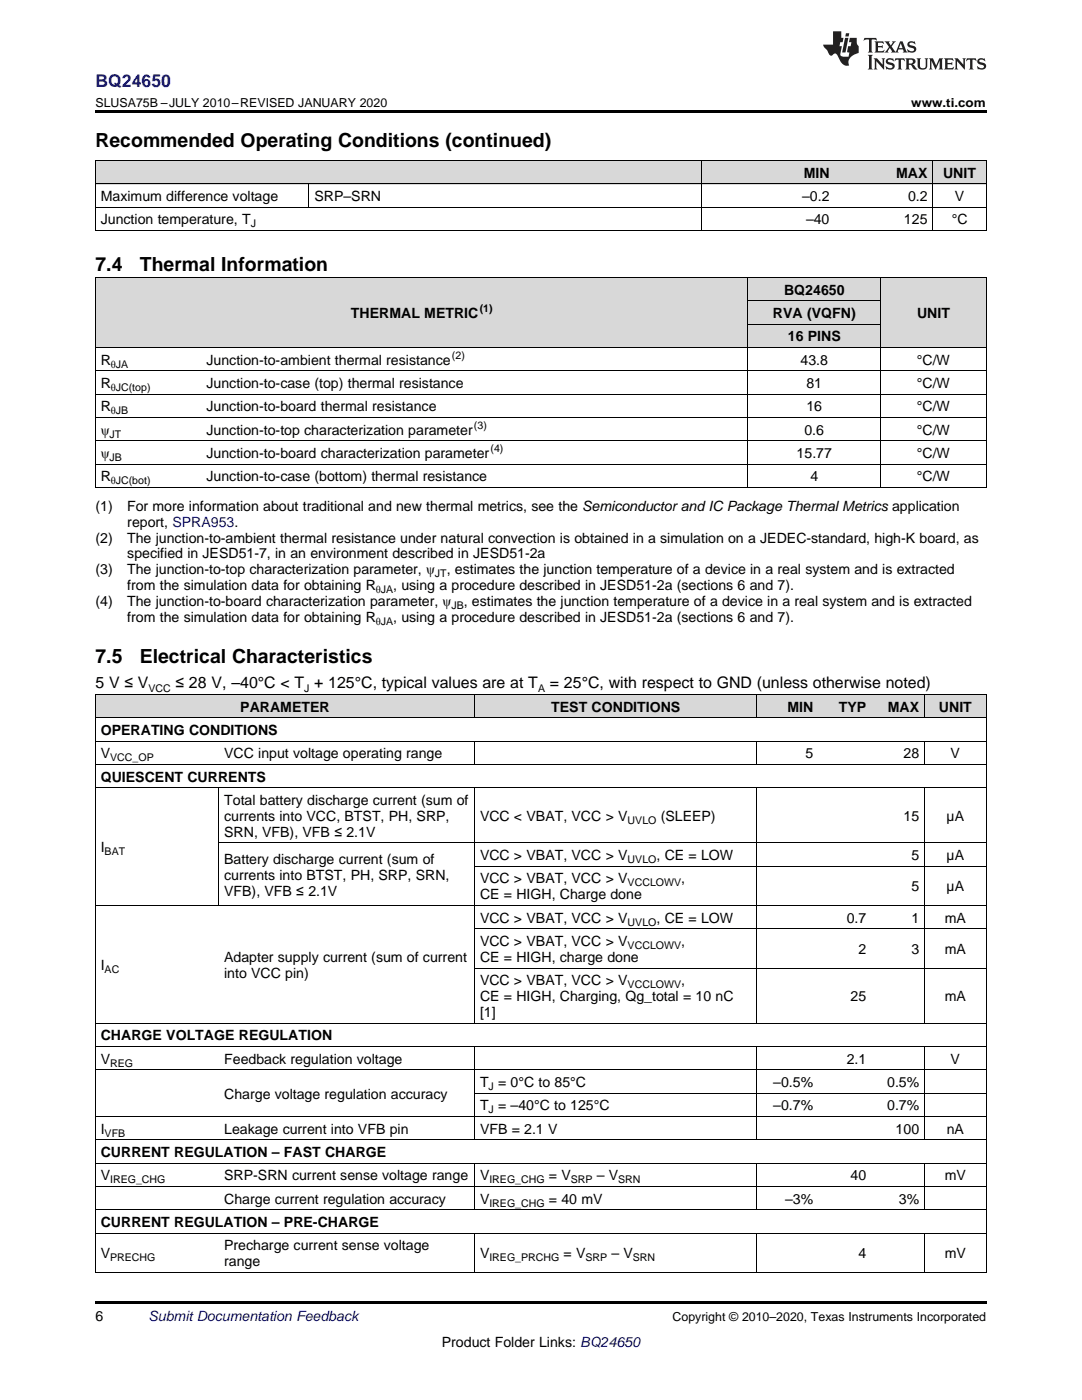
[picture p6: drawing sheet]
<svg xmlns="http://www.w3.org/2000/svg" width="216mm" height="279mm" viewBox="0 0 216 279" stroke-linecap="round" stroke-linejoin="round" font-family="sans-serif">
<defs><g id="words">
<g font-size="3.9">
<text x="19" y="29.3">Recommended Operating Conditions (continued)</text>
<text x="19" y="54.2">7.4</text>
<text x="27.9" y="54.2">Thermal Information</text>
<text x="19" y="132.2">7.5</text>
<text x="27.9" y="132.2">Electrical Characteristics</text>
</g>
<text font-size="3.5" fill="#00f" x="19" y="17.3">BQ24650</text>
<g font-size="3.2">
<text x="19" y="137.4">5 V ≤ V</text>
<text x="35" y="137.4">≤ 28 V, –40°C &lt; T + 125°C, typical values are at T</text>
<text x="109.7" y="137.4">= 25°C, with respect to GND (unless otherwise noted)</text>
</g>
<g font-size="2.8">
<text x="160.4" y="35.5">MIN</text>
<text x="178.8" y="35.5">MAX</text>
<text x="188.2" y="35.5">UNIT</text>
<text x="20.1" y="40.1">Maximum difference voltage</text>
<text x="62.8" y="40.1">SRP–SRN</text>
<text x="160.1" y="40.1">–0.2</text>
<text x="181.2" y="40.1">0.2</text>
<text x="190.5" y="40.1">V</text>
<text x="20.1" y="44.8">Junction temperature, T</text>
<text x="160.8" y="44.8">–40</text>
<text x="180.4" y="44.8">125</text>
<text x="189.9" y="44.8">°C</text>
<text x="156.5" y="58.8">BQ24650</text>
<text x="70" y="63.5">THERMAL METRIC</text>
<text x="154.2" y="63.5">RVA (VQFN)</text>
<text x="183" y="63.5">UNIT</text>
<text x="157.2" y="68.1">16 PINS</text>
<text x="20.1" y="72.8">R</text>
<text x="20.1" y="77.4">R</text>
<text x="41.2" y="72.8">Junction-to-ambient thermal resistance</text>
<text x="41.2" y="77.4">Junction-to-case (top) thermal resistance</text>
<text x="159.7" y="72.8">43.8</text>
<text x="160.9" y="77.4">81</text>
<text x="183" y="72.8">°C/W</text>
<text x="183" y="77.4">°C/W</text>
<text x="20.1" y="82.1">R</text>
<text x="41.2" y="82.1">Junction-to-board thermal resistance</text>
<text x="160.9" y="82.1">16</text>
<text x="183" y="82.1">°C/W</text>
<text x="20.1" y="86.7">ψ</text>
<text x="41.2" y="86.7">Junction-to-top characterization parameter</text>
<text x="160.5" y="86.7">0.6</text>
<text x="183" y="86.7">°C/W</text>
<text x="20.1" y="91.4">ψ</text>
<text x="41.2" y="91.4">Junction-to-board characterization parameter</text>
<text x="159" y="91.4">15.77</text>
<text x="183" y="91.4">°C/W</text>
<text x="19" y="101.9">(1)</text>
<text x="20.1" y="96.1">R</text>
<text x="25.4" y="101.9">For more information about traditional and new thermal metrics, see the Semiconductor and IC Package Thermal Metrics application</text>
<text x="41.2" y="96.1">Junction-to-case (bottom) thermal resistance</text>
<text x="161.7" y="96.1">4</text>
<text x="183" y="96.1">°C/W</text>
<text x="25.4" y="105.1">report, SPRA953.</text>
<text x="19" y="108.3">(2)</text>
<text x="25.4" y="108.3">The junction-to-ambient thermal resistance under natural convection is obtained in a simulation on a JEDEC-standard, high-K board, as</text>
<text x="25.4" y="111.4">specified in JESD51-7, in an environment described in JESD51-2a</text>
<text x="19" y="114.6">(3)</text>
<text x="25.4" y="114.6">The junction-to-top characterization parameter, ψ</text>
<text x="25.4" y="117.8">from the simulation data for obtaining R</text>
<text x="78.5" y="117.8">, using a procedure described in JESD51-2a (sections 6 and 7).</text>
<text x="89.1" y="114.6">, estimates the junction temperature of a device in a real system and is extracted</text>
<text x="19" y="121">(4)</text>
<text x="25.4" y="121">The junction-to-board characterization parameter, ψ</text>
<text x="25.4" y="124.1">from the simulation data for obtaining R</text>
<text x="78.5" y="124.1">, using a procedure described in JESD51-2a (sections 6 and 7).</text>
<text x="92.5" y="121">, estimates the junction temperature of a device in a real system and is extracted</text>
<text x="47.9" y="142">PARAMETER</text>
<text x="110" y="142">TEST CONDITIONS</text>
<text x="157.1" y="142">MIN</text>
<text x="167.4" y="142">TYP</text>
<text x="177.2" y="142">MAX</text>
<text x="187.4" y="142">UNIT</text>
<text x="20.1" y="146.7">OPERATING CONDITIONS</text>
<text x="20.1" y="151.3">V</text>
<text x="20.1" y="156">QUIESCENT CURRENTS</text>
<text x="44.7" y="151.3">VCC input voltage operating range</text>
<text x="160.7" y="151.3">5</text>
<text x="180.3" y="151.3">28</text>
<text x="189.7" y="151.3">V</text>
<text x="44.7" y="160.7">Total battery discharge current (sum of</text>
<text x="44.7" y="163.8">currents into VCC, BTST, PH, SRP,</text>
<text x="44.7" y="167">SRN, VFB), VFB ≤ 2.1V</text>
<text x="95.8" y="163.8">VCC &lt; VBAT, VCC &gt; V</text>
<text x="131.8" y="163.8">(SLEEP)</text>
<text x="180.3" y="163.8">15</text>
<text x="188.9" y="163.8">µA</text>
<text x="20.1" y="170.1">I</text>
<text x="44.7" y="172.4">Battery discharge current (sum of</text>
<text x="95.8" y="171.7">VCC &gt; VBAT, VCC &gt; V</text>
<text x="131" y="171.7">, CE = LOW</text>
<text x="181.9" y="171.7">5</text>
<text x="188.9" y="171.7">µA</text>
<text x="44.7" y="175.6">currents into BTST, PH, SRP, SRN,</text>
<text x="44.7" y="178.8">VFB), VFB ≤ 2.1V</text>
<text x="95.8" y="176.3">VCC &gt; VBAT, VCC &gt; V</text>
<text x="95.8" y="179.5">CE = HIGH, Charge done</text>
<text x="135.9" y="176.3">,</text>
<text x="181.9" y="177.9">5</text>
<text x="188.9" y="177.9">µA</text>
<text x="95.8" y="184.1">VCC &gt; VBAT, VCC &gt; V</text>
<text x="131" y="184.1">, CE = LOW</text>
<text x="168.9" y="184.1">0.7</text>
<text x="181.9" y="184.1">1</text>
<text x="188.5" y="184.1">mA</text>
<text x="44.7" y="192">Adapter supply current (sum of current</text>
<text x="95.8" y="188.8">VCC &gt; VBAT, VCC &gt; V</text>
<text x="95.8" y="192">CE = HIGH, charge done</text>
<text x="135.9" y="188.8">,</text>
<text x="171.3" y="190.4">2</text>
<text x="181.9" y="190.4">3</text>
<text x="188.5" y="190.4">mA</text>
<text x="20.1" y="193.6">I</text>
<text x="44.7" y="195.2">into VCC pin)</text>
<text x="95.8" y="196.6">VCC &gt; VBAT, VCC &gt; V</text>
<text x="135.9" y="196.6">,</text>
<text x="95.8" y="199.8">CE = HIGH, Charging, Qg_total = 10 nC</text>
<text x="95.8" y="203">[1]</text>
<text x="169.7" y="199.8">25</text>
<text x="188.5" y="199.8">mA</text>
<text x="20.1" y="207.6">CHARGE VOLTAGE REGULATION</text>
<text x="20.1" y="212.3">V</text>
<text x="44.7" y="212.3">Feedback regulation voltage</text>
<text x="168.9" y="212.3">2.1</text>
<text x="189.7" y="212.3">V</text>
<text x="44.7" y="219.3">Charge voltage regulation accuracy</text>
<text x="95.8" y="217">T = 0°C to 85°C</text>
<text x="95.8" y="221.6">T = –40°C to 125°C</text>
<text x="154.3" y="217">–0.5%</text>
<text x="154.3" y="221.6">–0.7%</text>
<text x="177" y="217">0.5%</text>
<text x="177" y="221.6">0.7%</text>
<text x="20.1" y="226.3">I</text>
<text x="44.7" y="226.3">Leakage current into VFB pin</text>
<text x="95.8" y="226.3">VFB = 2.1 V</text>
<text x="178.7" y="226.3">100</text>
<text x="188.9" y="226.3">nA</text>
<text x="20.1" y="230.9">CURRENT REGULATION – FAST CHARGE</text>
<text x="20.1" y="235.6">V</text>
<text x="44.7" y="235.6">SRP-SRN current sense voltage range</text>
<text x="95.8" y="235.6">V</text>
<text x="109.5" y="235.6">= V</text>
<text x="119.1" y="235.6">– V</text>
<text x="169.7" y="235.6">40</text>
<text x="188.5" y="235.6">mV</text>
<text x="20.1" y="244.9">CURRENT REGULATION – PRE-CHARGE</text>
<text x="44.7" y="240.2">Charge current regulation accuracy</text>
<text x="95.8" y="240.2">V</text>
<text x="109.5" y="240.2">= 40 mV</text>
<text x="156.7" y="240.2">–3%</text>
<text x="179.4" y="240.2">3%</text>
<text x="20.1" y="251.1">V</text>
<text x="44.7" y="249.6">Precharge current sense voltage</text>
<text x="95.8" y="251.1">V</text>
<text x="112.5" y="251.1">= V</text>
<text x="122" y="251.1">– V</text>
<text x="171.3" y="251.1">4</text>
<text x="188.5" y="251.1">mV</text>
<text x="44.7" y="252.7">range</text>
<text x="19" y="263.6">6</text>
<text x="88.2" y="268.9">Product Folder Links: BQ24650</text>
</g>
<text font-size="2.8" fill="#0000c8" x="29.6" y="263.6">Submit Documentation Feedback</text>
<g font-size="2.5">
<text x="19" y="21.4">SLUSA75B –JULY 2010–REVISED JANUARY 2020</text>
<text x="181.8" y="21.4">www.ti.com</text>
<text x="134.2" y="263.6">Copyright © 2010–2020, Texas Instruments Incorporated</text>
</g>
<g font-size="2.1">
<text x="50" y="45.4">J</text>
<text x="95.7" y="62.3">(1)</text>
<text x="90.2" y="71.6">(2)</text>
<text x="22.1" y="73.3">θJA</text>
<text x="22.1" y="78">θJC(top)</text>
<text x="22.1" y="82.7">θJB</text>
<text x="21.9" y="87.3">JT</text>
<text x="94.6" y="85.6">(3)</text>
<text x="21.9" y="92">JB</text>
<text x="97.9" y="90.3">(4)</text>
<text x="22.1" y="96.6">θJC(bot)</text>
<text x="75" y="118.4">θJA</text>
<text x="86.8" y="115.2">JT</text>
<text x="75" y="124.7">θJA</text>
<text x="90.1" y="121.5">JB</text>
<text x="29.6" y="138">VCC</text>
<text x="60.7" y="138">J</text>
<text x="107.4" y="138">A</text>
<text x="22" y="151.9">VCC_OP</text>
<text x="125.2" y="164.4">UVLO</text>
<text x="20.9" y="170.6">BAT</text>
<text x="125.2" y="172.2">UVLO</text>
<text x="125.2" y="176.9">VCCLOWV</text>
<text x="125.2" y="184.7">UVLO</text>
<text x="125.2" y="189.4">VCCLOWV</text>
<text x="20.9" y="194.1">AC</text>
<text x="125.2" y="197.2">VCCLOWV</text>
<text x="22" y="212.9">REG</text>
<text x="97.5" y="217.5">J</text>
<text x="20.9" y="226.8">VFB</text>
<text x="97.5" y="222.2">J</text>
<text x="22" y="236.1">IREG_CHG</text>
<text x="97.6" y="236.1">IREG_CHG</text>
<text x="113.9" y="236.1">SRP</text>
<text x="123.4" y="236.1">SRN</text>
<text x="97.6" y="240.8">IREG_CHG</text>
<text x="22" y="251.7">PRECHG</text>
<text x="97.6" y="251.7">IREG_PRCHG</text>
<text x="116.8" y="251.7">SRP</text>
<text x="126.3" y="251.7">SRN</text>
</g>
</g></defs>
<g fill="#d8d8d8">
<path d="M19 138.6h24.7v4.7h-24.7z"/>
<path d="M43.7 138.6h51v4.7h-51z"/>
<path d="M94.7 138.6h56.4v4.7h-56.4z"/>
<path d="M151.1 138.6h12.3v4.7h-12.3z"/>
<path d="M163.4 138.6h10.6v4.7h-10.6z"/>
<path d="M174 138.6h10.5v4.7h-10.5z"/>
<path d="M184.5 138.6h12.3v4.7h-12.3z"/>
<path d="M19 55.4h21.1v14h-21.1z"/>
<path d="M40.1 55.4h109.2v14h-109.2z"/>
<path d="M175.7 55.4h21.1v14h-21.1z"/>
<path d="M149.3 64.7h26.4v4.7h-26.4z"/>
<path d="M149.3 60.1h26.4v4.6h-26.4z"/>
<path d="M149.3 55.4h26.4v4.7h-26.4z"/>
<path d="M19 32.1h42.7v4.7h-42.7z"/>
<path d="M61.7 32.1h78.2v4.7h-78.2z"/>
<path d="M139.9 32.1h26.7v4.7h-26.7z"/>
<path d="M166.6 32.1h19.6v4.7h-19.6z"/>
<path d="M186.2 32.1h10.6v4.7h-10.6z"/>
</g>
<path d="M19 22h177.8v.5h-177.8zM19 46l.2 .1zM139.8 46l.1 .1zM166.5 46l.1 .1zM186.1 46l.1 .1zM196.7 46l.1 .1zM19 97.3h.2zM149.2 97.3h.1zM175.6 97.3h.1zM196.7 97.3h.1zM19 259.7h177.8v.5h-177.8z" fill="#000"/>
<g fill="none" stroke="#000" stroke-width=".2">
<path d="M19 36.7h177.8M19 32h177.8M19.1 32.1v14M61.6 36.7v4.7M139.9 32.1v14M186.1 32.1v14M196.8 32.1v14M19 55.4h177.8M19 46h177.8M19 41.4h177.8M19.1 55.4v41.9M149.2 55.4v41.9"/>
<path d="M175.7 55.4v41.9M196.8 55.4v41.9M19 78.7h177.8M19 74h177.8M19 69.3h177.8M149.3 64.7h26.4M149.3 60h26.4M19 97.3h177.8M19 92.6h177.8M19 88h177.8M19 83.3h177.8M19 138.6h177.8"/>
<path d="M19.1 138.6v115.4M94.7 138.6v4.7M151 138.6v4.7M184.4 138.6v4.7M196.8 138.6v115.4M19 157.2h177.8M19 152.6h177.8M19 147.9h177.8M19 143.2h177.8M43.6 157.2v23.6M94.7 147.9v4.7M94.7 157.2v47.1"/>
<path d="M151 147.9v4.7M151 157.2v47.1M184.4 147.9v4.7M184.4 157.2v47.1M43.7 168.2h153.1M94.7 172.9h102.1M19 180.7h177.8M94.7 193.2h102.1M94.7 185.4h102.1M19 213.5h177.8M19 208.9h177.8M19 204.2h177.8"/>
<path d="M94.7 208.9v18.6M94.7 218.2h102.1M151 208.9v18.6M184.4 208.9v18.6M19 236.8h177.8M19 232.1h177.8M19 227.5h177.8M19 222.8h177.8M94.7 232.2v9.3M151 232.2v9.3M184.4 232.2v9.3M19 253.9h177.8"/>
<path d="M19 246.1h177.8M19 241.5h177.8M94.7 246.1v7.9M151 246.1v7.9M184.4 246.1v7.9"/>
</g>
<g fill="#231f20">
<path d="M172.5 7.6l-.1 .5 .4-.2h.6v.1v2.1l-.2 .4h.9l-.2-.4v-2.1l.1-.1h.5l.5 .2-.2-.5zM174.5 8.3l.2 .3v1.5l-.2 .4h1.8l.2-.6a1.04 1.04 0 0 1-1.3 .2v-.7h.6l.3 .2v-.6l-.3 .2h-.6v-.6l.8-.1 .4 .3-.2-.5zM176.5 8.3l.9 1.1-.9 1.1h.8l-.2-.2 .4-.7 .5 .7-.2 .2h1.5l-.2-.2 .2-.4h.9l.1 .4-.2 .2h1l-.3-.3-.7-1.9h-.5l-.9 2-.8-1 .9-1h-.8l.1 .3-.4 .5-.3-.6 .1-.2zM179.7 8.6l.4 1h-.7zM181.3 8.4a.63 .63 0 0 0-.2 .7 .63 .63 0 0 0 .6 .4l.6 .2 .1 .2a.75 .75 0 0 1-.7 .4 .75 .75 0 0 1-.6-.5l.1 .7 .1-.1a1.11 1.11 0 0 0 1.5-.6 1.13 1.13 0 0 0-1.2-.8l-.1-.4a1.04 1.04 0 0 1 1.2 .2l-.2-.5-.2 .1-.4-.2zM173.2 10.9l.2 .4v2.2l-.2 .4h1l-.3-.4v-2.2l.3-.4zM174.3 11.6l.3 .4v1.5l-.3 .4h.8l-.2-.4v-1.3l1.5 1.7v-1.9l.2-.4h-.7l.2 .4v.9l-1.1-1.3zM177 11.8a.62 .62 0 0 0-.2 .7 .62 .62 0 0 0 .6 .4l.6 .1 .1 .3a.76 .76 0 0 1-.7 .3 .76 .76 0 0 1-.7-.4l.2 .7 .1-.1a1.11 1.11 0 0 0 1.5-.6 1.13 1.13 0 0 0-1.2-.8l-.1-.4a1.04 1.04 0 0 1 1.2 .2l-.2-.6-.2 .1-.5-.1zM178.7 11.6l-.2 .6a.61 .61 0 0 1 .8-.3v1.6l-.2 .4h.9l-.2-.4v-1.6a.63 .63 0 0 1 .7 .3l-.1-.6zM180.6 11.6l.3 .4v1.5l-.3 .4h1l-.2-.2-.1-.8 .6 .2a.76 .76 0 0 0 1.2 .7l-1-1a.58 .58 0 0 0 .6-.5 .58 .58 0 0 0-.5-.6zM181.4 11.9h.1a.45 .45 0 0 1 .5 .1 .45 .45 0 0 1 .1 .5l-.8 .2zM182.9 11.6l.2 .2a2.17 2.17 0 0 0 .3 1.9 .99 .99 0 0 0 1.6-.6v-1.1l.2-.4h-.7l.2 .2a1.92 1.92 0 0 1-.2 1.8 .6 .6 0 0 1-.9-.5v-1.1l.2-.4zM185.4 11.6l.2 .4v1.5l-.2 .4h.7l-.2-.4v-1.4l.8 1.8 .8-1.8v1.4l-.2 .4h.9l-.2-.4v-1.5l.2-.4h-.8l-.6 1.5-.6-1.5zM188.4 11.6l.2 .4v1.5l-.2 .4h1.8l.1-.6a1.04 1.04 0 0 1-1.2 .1v-.6h.5l.4 .2v-.6l-.4 .2h-.5v-.7h.8l.3 .3-.1-.6zM190.5 11.6l.2 .4v1.5l-.2 .4h.7l-.2-.4v-1.3l1.5 1.7v-1.9l.2-.4h-.7l.2 .4v.9l-1.1-1.3zM192.9 11.6l-.1 .6a.61 .61 0 0 1 .7-.3l.1 1.6-.3 .4h1l-.3-.4 .1-1.6a.63 .63 0 0 1 .7 .3l-.1-.6zM195.2 11.8a.62 .62 0 0 0-.2 .7 .62 .62 0 0 0 .6 .4l.6 .1 .1 .3a.76 .76 0 0 1-.7 .3 .76 .76 0 0 1-.6-.4l.1 .7 .1-.1a1.11 1.11 0 0 0 1.6-.6 1.13 1.13 0 0 0-1.3-.8l-.1-.4a1.04 1.04 0 0 1 1.2 .2l-.1-.6-.2 .1-.5-.1z"/>
<path d="M166.2 6.3v2.6h-1.9v.4l.8 .9a.91 .91 0 0 0 1 .8 .56 .56 0 0 1 .5-.3 .56 .56 0 0 1 .5 .3l.4 .8a1.53 1.53 0 0 0 1.9 1.2 1.54 1.54 0 0 1 1-2.1l.9-.3v-1.4a1.52 1.52 0 0 1-.4-1.6h-1.3l-.2 .8h.5l-.2 .8h-.5l-.1 1v.2l.4 .1-.2 .8a1.93 1.93 0 0 1-1.6-.3l.3-1.8h-.5l.2-.8h.4l.2-.8h-.4v-1.3zM168.6 7.6l-.6 2.9h.7l.6-2.9zM168.8 6.6l-.1 .7h.6l.2-.7z"/>
</g>
<use href="#words"/>
</svg>
